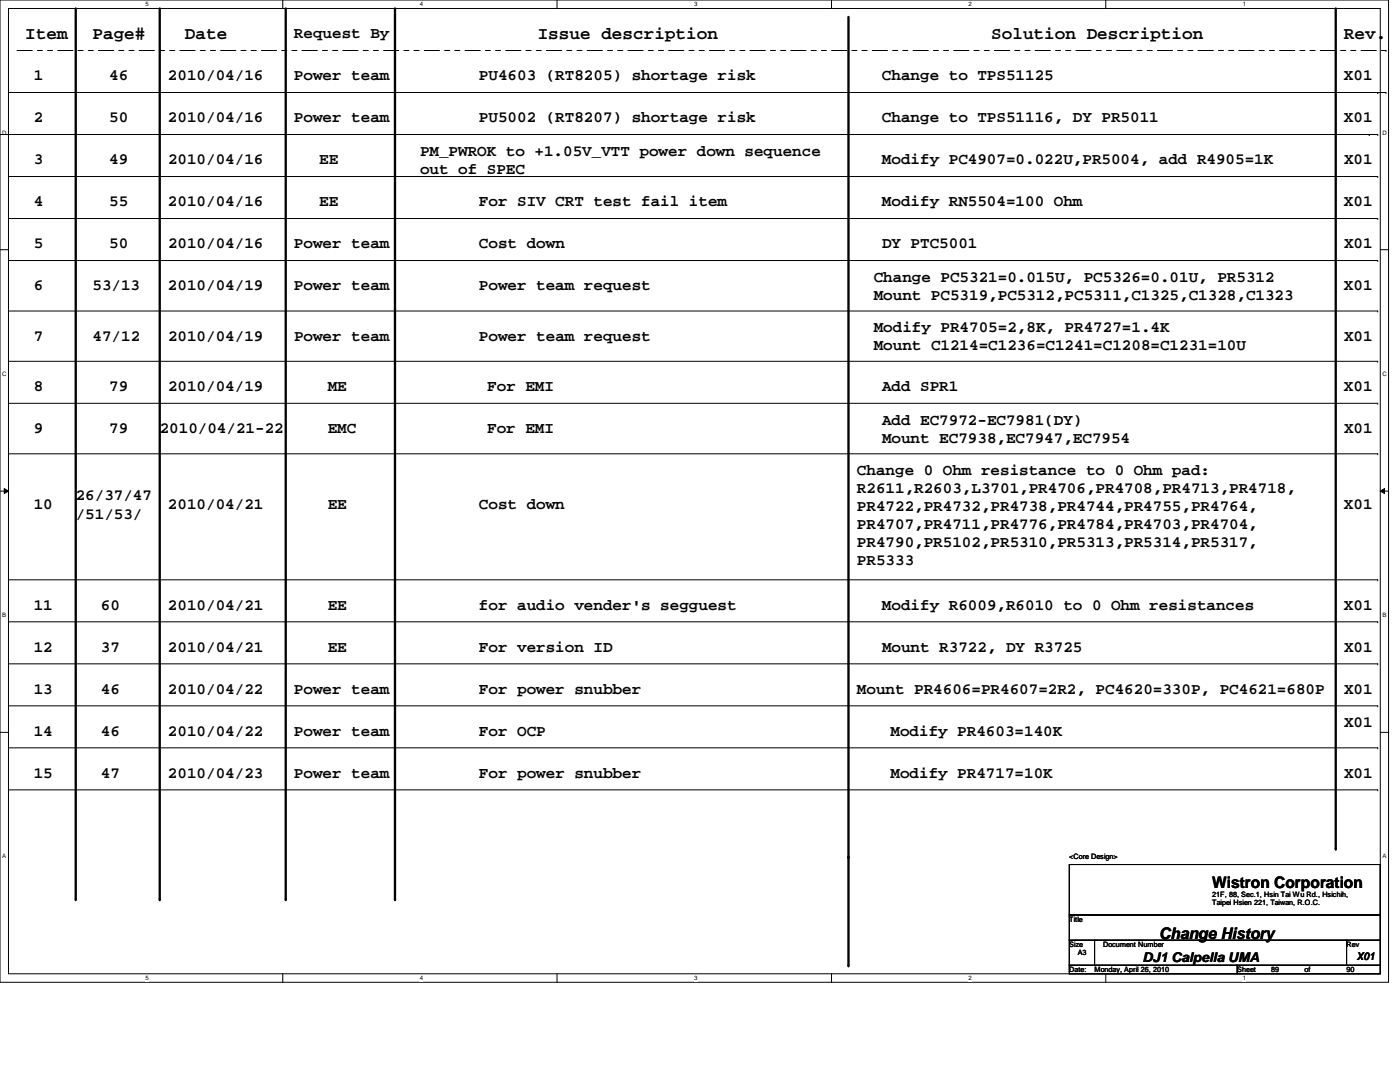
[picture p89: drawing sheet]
<svg xmlns="http://www.w3.org/2000/svg" width="279mm" height="216mm" viewBox="0 0 279 216" stroke-linecap="round" stroke-linejoin="round" font-family="sans-serif">
<defs><g id="words">
<g font-size="3.5">
<text x="5" y="7.9">Item</text>
<text x="18.5" y="7.9">Page#</text>
<text x="36.9" y="7.9">Date</text>
<text x="107.3" y="7.9">Issue description</text>
<text x="197.8" y="7.9">Solution Description</text>
<text x="268.2" y="7.9">Rev.</text>
</g>
<g font-size="3.2">
<text x="58.7" y="7.7">Request By</text>
<text x="6.7" y="16">1</text>
<text x="21.8" y="16">46</text>
<text x="33.5" y="16">2010/04/16</text>
<text x="58.7" y="16">Power team</text>
<text x="95.6" y="16">PU4603 (RT8205) shortage risk</text>
<text x="176" y="16">Change to TPS51125</text>
<text x="268.2" y="16">X01</text>
<text x="6.7" y="24.4">2</text>
<text x="21.8" y="24.4">50</text>
<text x="33.5" y="24.4">2010/04/16</text>
<text x="58.7" y="24.4">Power team</text>
<text x="95.6" y="24.4">PU5002 (RT8207) shortage risk</text>
<text x="176" y="24.4">Change to TPS51116, DY PR5011</text>
<text x="268.2" y="24.4">X01</text>
<text x="6.7" y="32.8">3</text>
<text x="21.8" y="32.8">49</text>
<text x="33.5" y="32.8">2010/04/16</text>
<text x="63.7" y="32.8">EE</text>
<text x="83.8" y="31.2">PM_PWROK to +1.05V_VTT power down sequence</text>
<text x="83.8" y="34.8">out of SPEC</text>
<text x="176" y="32.8">Modify PC4907=0.022U,PR5004, add R4905=1K</text>
<text x="268.2" y="32.8">X01</text>
<text x="6.7" y="41.2">4</text>
<text x="21.8" y="41.2">55</text>
<text x="33.5" y="41.2">2010/04/16</text>
<text x="63.7" y="41.2">EE</text>
<text x="95.6" y="41.2">For SIV CRT test fail item</text>
<text x="176" y="41.2">Modify RN5504=100 Ohm</text>
<text x="268.2" y="41.2">X01</text>
<text x="6.7" y="49.6">5</text>
<text x="21.8" y="49.6">50</text>
<text x="33.5" y="49.6">2010/04/16</text>
<text x="58.7" y="49.6">Power team</text>
<text x="95.6" y="49.6">Cost down</text>
<text x="176" y="49.6">DY PTC5001</text>
<text x="268.2" y="49.6">X01</text>
<text x="6.7" y="58">6</text>
<text x="18.5" y="58">53/13</text>
<text x="33.5" y="58">2010/04/19</text>
<text x="58.7" y="58">Power team</text>
<text x="95.6" y="58">Power team request</text>
<text x="174.4" y="56.3">Change PC5321=0.015U, PC5326=0.01U, PR5312</text>
<text x="174.4" y="59.9">Mount PC5319,PC5312,PC5311,C1325,C1328,C1323</text>
<text x="268.2" y="58">X01</text>
<text x="6.7" y="68">7</text>
<text x="18.5" y="68">47/12</text>
<text x="33.5" y="68">2010/04/19</text>
<text x="58.7" y="68">Power team</text>
<text x="95.6" y="68">Power team request</text>
<text x="174.4" y="66.3">Modify PR4705=2,8K, PR4727=1.4K</text>
<text x="174.4" y="69.9">Mount C1214=C1236=C1241=C1208=C1231=10U</text>
<text x="268.2" y="68">X01</text>
<text x="6.7" y="78.1">8</text>
<text x="21.8" y="78.1">79</text>
<text x="33.5" y="78.1">2010/04/19</text>
<text x="65.4" y="78.1">ME</text>
<text x="97.2" y="78.1">For EMI</text>
<text x="176" y="78.1">Add SPR1</text>
<text x="268.2" y="78.1">X01</text>
<text x="6.7" y="86.4">9</text>
<text x="21.8" y="86.4">79</text>
<text x="31.9" y="86.4">2010/04/21-22</text>
<text x="65.4" y="86.4">EMC</text>
<text x="97.2" y="86.4">For EMI</text>
<text x="176" y="84.8">Add EC7972-EC7981(DY)</text>
<text x="176" y="88.4">Mount EC7938,EC7947,EC7954</text>
<text x="268.2" y="86.4">X01</text>
<text x="171" y="94.8">Change 0 Ohm resistance to 0 Ohm pad:</text>
<text x="6.7" y="101.6">10</text>
<text x="15.1" y="99.9">26/37/47</text>
<text x="33.5" y="101.6">2010/04/21</text>
<text x="65.4" y="101.6">EE</text>
<text x="95.6" y="101.6">Cost down</text>
<text x="171" y="98.4">R2611,R2603,L3701,PR4706,PR4708,PR4713,PR4718,</text>
<text x="268.2" y="101.6">X01</text>
<text x="15.1" y="103.5">/51/53/</text>
<text x="171" y="102">PR4722,PR4732,PR4738,PR4744,PR4755,PR4764,</text>
<text x="171" y="105.6">PR4707,PR4711,PR4776,PR4784,PR4703,PR4704,</text>
<text x="171" y="109.2">PR4790,PR5102,PR5310,PR5313,PR5314,PR5317,</text>
<text x="171" y="112.8">PR5333</text>
<text x="6.7" y="121.7">11</text>
<text x="20.2" y="121.7">60</text>
<text x="33.5" y="121.7">2010/04/21</text>
<text x="65.4" y="121.7">EE</text>
<text x="95.6" y="121.7">for audio vender's segguest</text>
<text x="176" y="121.7">Modify R6009,R6010 to 0 Ohm resistances</text>
<text x="268.2" y="121.7">X01</text>
<text x="6.7" y="130">12</text>
<text x="20.2" y="130">37</text>
<text x="33.5" y="130">2010/04/21</text>
<text x="65.4" y="130">EE</text>
<text x="95.6" y="130">For version ID</text>
<text x="176" y="130">Mount R3722, DY R3725</text>
<text x="268.2" y="130">X01</text>
<text x="6.7" y="138.4">13</text>
<text x="20.2" y="138.4">46</text>
<text x="33.5" y="138.4">2010/04/22</text>
<text x="58.7" y="138.4">Power team</text>
<text x="95.6" y="138.4">For power snubber</text>
<text x="171" y="138.4">Mount PR4606=PR4607=2R2, PC4620=330P, PC4621=680P</text>
<text x="268.2" y="138.4">X01</text>
<text x="6.7" y="146.8">14</text>
<text x="20.2" y="146.8">46</text>
<text x="33.5" y="146.8">2010/04/22</text>
<text x="58.7" y="146.8">Power team</text>
<text x="95.6" y="146.8">For OCP</text>
<text x="177.7" y="146.8">Modify PR4603=140K</text>
<text x="268.2" y="145.1">X01</text>
<text x="6.7" y="155.2">15</text>
<text x="20.2" y="155.2">47</text>
<text x="33.5" y="155.2">2010/04/23</text>
<text x="58.7" y="155.2">Power team</text>
<text x="95.6" y="155.2">For power snubber</text>
<text x="177.7" y="155.2">Modify PR4717=10K</text>
<text x="268.2" y="155.2">X01</text>
<text x="241.9" y="177.2">Wistron Corporation</text>
<text x="231.4" y="187.3">Change History</text>
</g>
<text font-size="2.7" x="228" y="191.9">DJ1 Calpella UMA</text>
<text font-size="2.2" x="270.8" y="191.6">X01</text>
<g font-size="1.5">
<text x="213.4" y="171.4">&lt;Core Design&gt;</text>
<text x="241.9" y="178.9">21F, 88, Sec.1, Hsin Tai Wu Rd., Hsichih,</text>
<text x="213.4" y="183.9">Title</text>
<text x="241.9" y="180.6">Taipei Hsien 221, Taiwan, R.O.C.</text>
<text x="213.4" y="189">Size</text>
<text x="215.1" y="190.6">A3</text>
<text x="220.1" y="189">Document Number</text>
<text x="268.7" y="189">Rev</text>
<text x="213.4" y="194">Date:</text>
<text x="218.4" y="194">Monday, April 26, 2010</text>
<text x="246.9" y="194">Sheet</text>
<text x="253.7" y="194">89</text>
<text x="260.3" y="194">of</text>
<text x="268.7" y="194">90</text>
</g>
<g font-size="1.2">
<text x="29" y="1.3">5</text>
<text x="83.8" y="1.3">4</text>
<text x="138.5" y="1.3">3</text>
<text x="193.3" y="1.3">2</text>
<text x="248" y="1.3">1</text>
<text x=".4" y="26.8">D</text>
<text x="275.9" y="26.8">D</text>
<text x=".4" y="75">C</text>
<text x="275.9" y="75">C</text>
<text x=".4" y="123.1">B</text>
<text x="275.9" y="123.1">B</text>
<text x=".4" y="171.3">A</text>
<text x="275.9" y="171.3">A</text>
<text x="29" y="195.6">5</text>
<text x="83.8" y="195.6">4</text>
<text x="138.5" y="195.6">3</text>
<text x="193.3" y="195.6">2</text>
<text x="248" y="195.6">1</text>
</g>
</g></defs>
<path d="M0 0h277.1v196h-277.1zM1.7 1.7h273.8v192.6h-273.8z" fill="none" stroke="#000" stroke-width=".2"/>
<g fill="#fff">
<path d="M29 .2h.7v1.3h-.7z"/>
<path d="M29 194.5h.7v1.3h-.7z"/>
</g>
<path d="M56.4 0v1.7M56.4 194.3v1.7" fill="none" stroke="#000" stroke-width=".2"/>
<g fill="#fff">
<path d="M83.8 .2h.6v1.3h-.6z"/>
<path d="M83.8 194.5h.6v1.3h-.6z"/>
</g>
<path d="M111.2 0v1.7M111.2 194.3v1.7" fill="none" stroke="#000" stroke-width=".2"/>
<g fill="#fff">
<path d="M138.5 .2h.6v1.3h-.6z"/>
<path d="M138.5 194.5h.6v1.3h-.6z"/>
</g>
<path d="M165.9 0v1.7M165.9 194.3v1.7" fill="none" stroke="#000" stroke-width=".2"/>
<g fill="#fff">
<path d="M193.3 .2h.6v1.3h-.6z"/>
<path d="M193.3 194.5h.6v1.3h-.6z"/>
</g>
<path d="M220.7 0v1.7M220.7 194.3v1.7" fill="none" stroke="#000" stroke-width=".2"/>
<g fill="#fff">
<path d="M248 .2h.7v1.3h-.7z"/>
<path d="M248 194.5h.7v1.3h-.7z"/>
<path d="M.4 25.7h.9v1.4h-.9z"/>
<path d="M275.9 25.7h.8v1.4h-.8z"/>
<path d="M.4 73.9h.9v1.3h-.9z"/>
<path d="M275.9 73.9h.8v1.3h-.8z"/>
</g>
<path d="M0 49.8h1.7M275.5 49.8h1.7" fill="none" stroke="#000" stroke-width=".2"/>
<g fill="#fff">
<path d="M.4 122h.8v1.4h-.8z"/>
<path d="M275.9 122h.7v1.4h-.7z"/>
</g>
<path d="M0 98h1.7M.8 97.5l.9 .5-.9 .5zM275.5 98l.8-.5v1zM275.5 98h1.7" fill="none" stroke="#000" stroke-width=".2"/>
<path d="M.8 97.5l.9 .5-.9 .5zM275.5 98l.8-.5v1z" fill="#000"/>
<g fill="#fff">
<path d="M.4 170.2h.8v1.3h-.8z"/>
<path d="M275.9 170.2h.7v1.3h-.7z"/>
</g>
<g fill="none" stroke="#000" stroke-width=".2">
<path d="M1.7 18.5h274.9M275 18.5h.1M276.6 18.5h.1M0 26.8h275M1.7 35.2h273.3M273.3 26.8h.1M275 26.8h.1M275 35.2h.1M1.7 43.6h273.3M1.7 52h273.3M275 43.6h.1M275 52h.1"/>
<path d="M1.7 62.1h273.3M1.7 72.1h273.3M275 62.1h.1M275 72.1h.1M1.7 80.5h273.3M1.7 90.6h273.3M275 80.5h.1M275 90.6h.1M1.7 115.7h273.3M275 115.7h.1M1.7 124.1h273.3M1.7 132.5h273.3"/>
<path d="M275 124.1h.1M275 132.5h.1M0 146.1h1.7M1.7 140.8h273.3M1.7 149.2h273.3M1.7 157.6h273.3M275 140.8h.1M275 149.2h.1M275 157.6h.1M275.5 146.1h1.7M213.4 172.5h62.1v10.1h-62.1zM213.4 182.6h62.1v5h-62.1z"/>
<path d="M213.4 187.6h5v5h-5zM213.4 192.6h33.5v1.7h-33.5zM218.4 187.6h50.3v5h-50.3zM246.9 192.6h28.6v1.7h-28.6zM268.7 187.6h6.8v5h-6.8z"/>
</g>
<path d="M15.1 1.7v177.7M31.9 1.7v177.7M57 1.7v177.7M78.8 1.7v177.7M169.3 3.4v189.2M266.6 1.7v167.6" fill="none" stroke="#000" stroke-width=".47"/>
<g fill="#000">
<circle cx="15.1" cy="179.4" r=".23"/>
<circle cx="31.9" cy="179.4" r=".23"/>
<circle cx="57" cy="179.4" r=".23"/>
<circle cx="78.8" cy="179.4" r=".23"/>
<circle cx="169.3" cy="171" r=".23"/>
<circle cx="266.6" cy="169.3" r=".23"/>
<circle cx="169.3" cy="192.6" r=".23"/>
</g>
<path d="M3.4 10.1h273.2M276.6 10.1h.1" fill="none" stroke="#000" stroke-width=".2" stroke-dasharray="3 1 1 1 1 1"/>
<use href="#words"/>
</svg>
